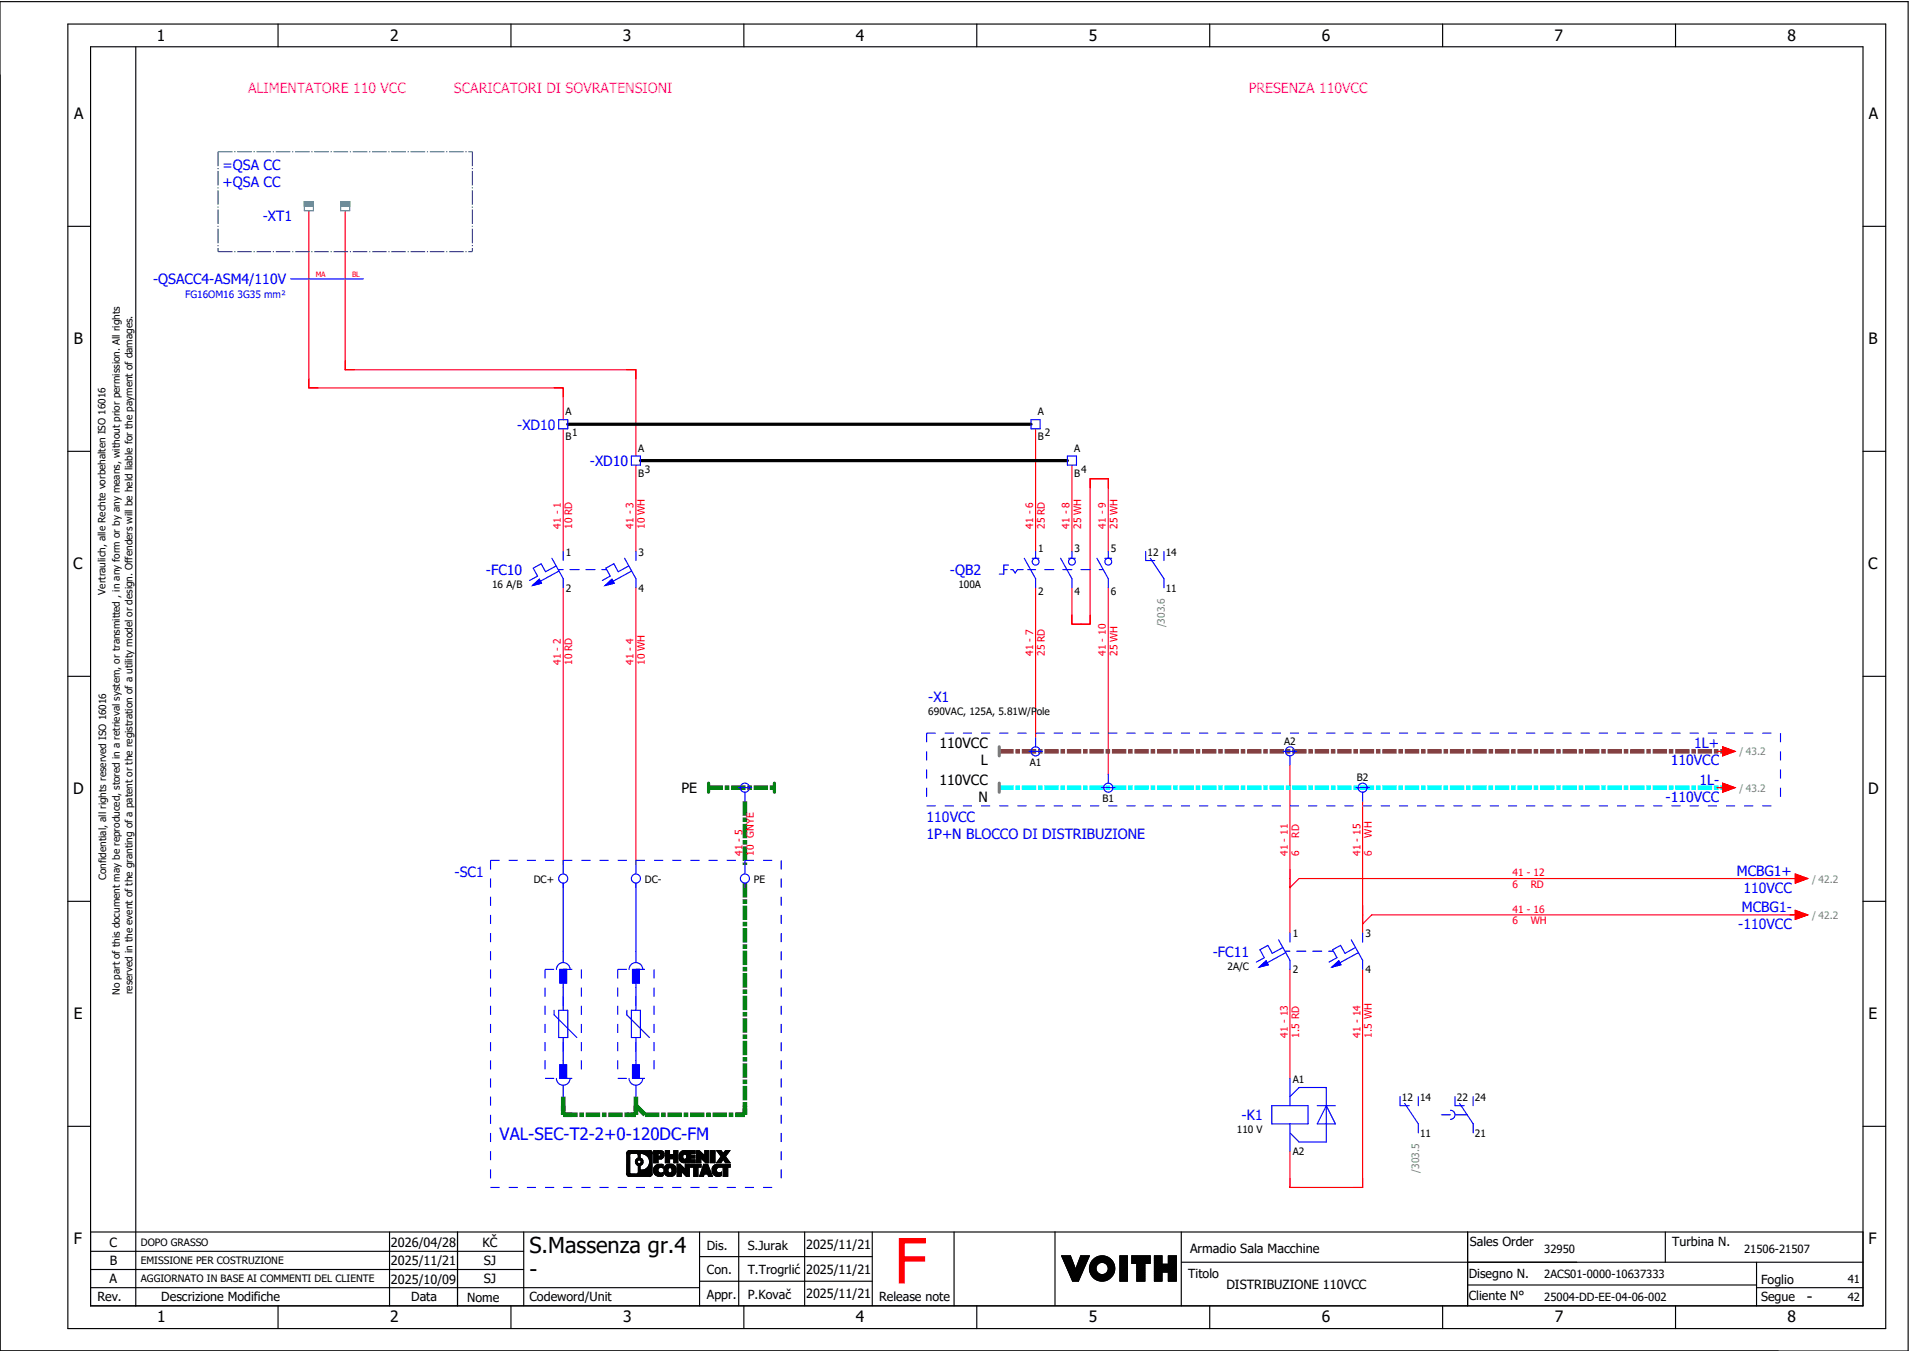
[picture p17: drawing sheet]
<svg xmlns="http://www.w3.org/2000/svg" width="421mm" height="297mm" viewBox="0 0 421 297" stroke-linecap="round" stroke-linejoin="round" font-family="sans-serif">
<defs><g id="words">
<text font-size="13.8" fill="#f00" x="196.9" y="282.5">F</text>
<g font-size="4.8">
<text x="116.6" y="275.8">S.Massenza gr.4</text>
<text x="116.6" y="281.1">-</text>
</g>
<text font-size="3.7" fill="#00f" x="110" y="250.9">VAL-SEC-T2-2+0-120DC-FM</text>
<g font-size="3.4">
<text x="34.5" y="9">1</text>
<text x="85.9" y="9">2</text>
<text x="137.1" y="9">3</text>
<text x="188.4" y="9">4</text>
<text x="239.7" y="9">5</text>
<text x="291" y="9">6</text>
<text x="342.3" y="9">7</text>
<text x="393.5" y="9">8</text>
<text x="16.3" y="26.2">A</text>
<text x="411.5" y="26.2">A</text>
<text x="16.2" y="75.8">B</text>
<text x="411.4" y="75.8">B</text>
<text x="16.1" y="125.3">C</text>
<text x="411.3" y="125.3">C</text>
<text x="16.1" y="174.8">D</text>
<text x="411.3" y="174.8">D</text>
<text x="16.2" y="224.4">E</text>
<text x="411.4" y="224.4">E</text>
<text x="16.2" y="273.9">F</text>
<text x="411.4" y="273.9">F</text>
<text x="397.8" y="286.6">-</text>
<text x="34.6" y="291">1</text>
<text x="85.9" y="291">2</text>
<text x="137.2" y="291">3</text>
<text x="188.4" y="291">4</text>
<text x="239.7" y="291">5</text>
<text x="291" y="291">6</text>
<text x="342.3" y="291">7</text>
<text x="393.6" y="291">8</text>
</g>
<g font-size="3.1" fill="#f0f">
<text x="54.6" y="20.5">ALIMENTATORE 110 VCC</text>
<text x="100" y="20.5">SCARICATORI DI SOVRATENSIONI</text>
<text x="274.9" y="20.5">PRESENZA 110VCC</text>
</g>
<g font-size="3.1" fill="#00f">
<text x="49" y="37.5">=QSA CC</text>
<text x="49" y="41.3">+QSA CC</text>
<text x="57.9" y="48.7">-XT1</text>
<text x="33.7" y="62.6">-QSACC4-ASM4/110V</text>
<text x="113.9" y="94.6">-XD10</text>
<text x="129.9" y="102.6">-XD10</text>
<text x="107" y="126.6">-FC10</text>
<text x="209.2" y="126.6">-QB2</text>
<text x="204.4" y="154.6">-X1</text>
<text x="373" y="164.8">1L+</text>
<text x="367.8" y="168.5">110VCC</text>
<text x="374.1" y="172.8">1L-</text>
<text x="366.7" y="176.5">-110VCC</text>
<text x="204" y="181">110VCC</text>
<text x="204" y="184.8">1P+N BLOCCO DI DISTRIBUZIONE</text>
<text x="100.1" y="193">-SC1</text>
<text x="382.4" y="192.8">MCBG1+</text>
<text x="383.8" y="196.5">110VCC</text>
<text x="383.5" y="200.8">MCBG1-</text>
<text x="382.7" y="204.5">-110VCC</text>
<text x="267" y="210.6">-FC11</text>
<text x="273.4" y="246.6">-K1</text>
</g>
<g font-size="3.1">
<text x="206.8" y="164.8">110VCC</text>
<text x="206.8" y="172.8">110VCC</text>
<text x="216" y="168.5">L</text>
<text x="150" y="174.6">PE</text>
<text x="215.4" y="176.5">N</text>
</g>
<g font-size="2.8">
<text x="24.1" y="274.4">C</text>
<text x="86.1" y="274.4">2026/04/28</text>
<text x="106.2" y="274.4">KČ</text>
<text x="155.6" y="275.1">Dis.</text>
<text x="164.6" y="275.1">S.Jurak</text>
<text x="177.5" y="275">2025/11/21</text>
<text x="262" y="275.8">Armadio Sala Macchine</text>
<text x="323.6" y="274.3">Sales Order</text>
<text x="368.1" y="274.2">Turbina N.</text>
<text x="24.2" y="278.6">B</text>
<text x="86.1" y="278.6">2025/11/21</text>
<text x="106.5" y="278.6">SJ</text>
<text x="155.6" y="280.5">Con.</text>
<text x="164.6" y="280.5">T.Trogrlić</text>
<text x="177.5" y="280.4">2025/11/21</text>
<text x="261.6" y="281.3">Titolo</text>
<text x="323.4" y="281.2">Disegno N.</text>
<text x="21.4" y="286.5">Rev.</text>
<text x="24.1" y="282.5">A</text>
<text x="35.5" y="286.4">Descrizione Modifiche</text>
<text x="86.1" y="282.6">2025/10/09</text>
<text x="90.5" y="286.5">Data</text>
<text x="102.8" y="286.5">Nome</text>
<text x="106.5" y="282.5">SJ</text>
<text x="116.6" y="286.3">Codeword/Unit</text>
<text x="155.6" y="286">Appr.</text>
<text x="164.6" y="285.9">P.Kovač</text>
<text x="177.5" y="285.8">2025/11/21</text>
<text x="193.5" y="286.5">Release note</text>
<text x="270" y="283.8">DISTRIBUZIONE 110VCC</text>
<text x="323.4" y="286.2">Cliente N°</text>
<text x="387.7" y="286.5">Segue</text>
<text x="387.7" y="282.6">Foglio</text>
</g>
<g font-size="2.5">
<text x="340" y="275.9">32950</text>
<text x="384" y="275.9">21506-21507</text>
<text x="340" y="281.4">2ACS01-0000-10637333</text>
<text x="340" y="286.4">25004-DD-EE-04-06-002</text>
<text x="406.8" y="282.4">41</text>
<text x="406.8" y="286.4">42</text>
</g>
<text font-size="2.2" fill="#00f" x="40.7" y="65.5">FG16OM16 3G35 mm²</text>
<g font-size="2.2">
<text x="124.5" y="91.4">A</text>
<text x="228.5" y="91.4">A</text>
<text x="124.5" y="96.9">B</text>
<text x="126" y="96">1</text>
<text x="140.5" y="99.4">A</text>
<text x="228.5" y="96.9">B</text>
<text x="230" y="96">2</text>
<text x="236.5" y="99.4">A</text>
<text x="140.5" y="104.9">B</text>
<text x="142" y="104">3</text>
<text x="236.5" y="104.9">B</text>
<text x="238" y="104">4</text>
<text x="124.6" y="122.3">1</text>
<text x="140.6" y="122.3">3</text>
<text x="228.6" y="121.5">1</text>
<text x="236.6" y="121.5">3</text>
<text x="244.6" y="121.5">5</text>
<text x="252.6" y="122.3">12</text>
<text x="256.7" y="122.3">14</text>
<text x="23.2" y="130.9" transform="rotate(-90 23.2 130.9)">Vertraulich, alle Rechte vorbehalten ISO 16016</text>
<text x="108.3" y="129.5">16 A/B</text>
<text x="124.6" y="130.2">2</text>
<text x="140.6" y="130.2">4</text>
<text x="211" y="129.5">100A</text>
<text x="228.6" y="131">2</text>
<text x="236.6" y="131">4</text>
<text x="244.6" y="131">6</text>
<text x="256.7" y="130.2">11</text>
<text x="204.4" y="157.5">690VAC, 125A, 5.81W/Pole</text>
<text x="282.7" y="163.9">A2</text>
<text x="226.7" y="168.6">A1</text>
<text x="298.7" y="171.9">B2</text>
<text x="242.7" y="176.6">B1</text>
<text x="23.4" y="193.7" transform="rotate(-90 23.4 193.7)">Confidential, all rights reserved ISO 16016</text>
<text x="117.5" y="194.3">DC+</text>
<text x="142" y="194.3">DC-</text>
<text x="166" y="194.3">PE</text>
<text x="284.6" y="206.3">1</text>
<text x="300.6" y="206.3">3</text>
<text x="270.2" y="213.5">2A/C</text>
<text x="284.6" y="214.2">2</text>
<text x="300.6" y="214.2">4</text>
<text x="26.4" y="219" transform="rotate(-90 26.4 219)">No part of this document may be reproduced, stored in a retrieval system, or transmitted , in any form or by any means, without prior permission. All rights</text>
<text x="29.2" y="218.9" transform="rotate(-90 29.2 218.9)">reserved in the event of the granting of a patent or the registration of a utility model or design. Offenders will be held liable for the payment of damages.</text>
<text x="284.6" y="238.3">A1</text>
<text x="308.6" y="242.3">12</text>
<text x="312.7" y="242.3">14</text>
<text x="320.7" y="242.3">22</text>
<text x="324.7" y="242.3">24</text>
<text x="272.3" y="249.5">110 V</text>
<text x="312.7" y="250.2">11</text>
<text x="324.7" y="250.2">21</text>
<text x="284.6" y="254.2">A2</text>
<text x="31" y="274.2">DOPO GRASSO</text>
<text x="31" y="278.3">EMISSIONE PER COSTRUZIONE</text>
<text x="31" y="282.3">AGGIORNATO IN BASE AI COMMENTI DEL CLIENTE</text>
</g>
<g font-size="2.2" fill="#f00">
<text x="123.5" y="116.4" transform="rotate(-90 123.5 116.4)">41 - 1</text>
<text x="126" y="116.4" transform="rotate(-90 126 116.4)">10 RD</text>
<text x="139.5" y="116.4" transform="rotate(-90 139.5 116.4)">41 - 3</text>
<text x="142" y="116.4" transform="rotate(-90 142 116.4)">10 WH</text>
<text x="227.5" y="116.4" transform="rotate(-90 227.5 116.4)">41 - 6</text>
<text x="230" y="116.4" transform="rotate(-90 230 116.4)">25 RD</text>
<text x="235.5" y="116.4" transform="rotate(-90 235.5 116.4)">41 - 8</text>
<text x="238" y="116.4" transform="rotate(-90 238 116.4)">25 WH</text>
<text x="243.5" y="116.4" transform="rotate(-90 243.5 116.4)">41 - 9</text>
<text x="246" y="116.4" transform="rotate(-90 246 116.4)">25 WH</text>
<text x="123.5" y="146.4" transform="rotate(-90 123.5 146.4)">41 - 2</text>
<text x="126" y="146.4" transform="rotate(-90 126 146.4)">10 RD</text>
<text x="139.5" y="146.4" transform="rotate(-90 139.5 146.4)">41 - 4</text>
<text x="142" y="146.4" transform="rotate(-90 142 146.4)">10 WH</text>
<text x="227.5" y="144.4" transform="rotate(-90 227.5 144.4)">41 - 7</text>
<text x="230" y="144.4" transform="rotate(-90 230 144.4)">25 RD</text>
<text x="243.5" y="144.4" transform="rotate(-90 243.5 144.4)">41 - 10</text>
<text x="246" y="144.4" transform="rotate(-90 246 144.4)">25 WH</text>
<text x="286" y="184.4" transform="rotate(-90 286 184.4)">RD</text>
<text x="302" y="184.4" transform="rotate(-90 302 184.4)">WH</text>
<text x="163.5" y="188.4" transform="rotate(-90 163.5 188.4)">41 - 5</text>
<text x="166" y="188.4" transform="rotate(-90 166 188.4)">10 GNYE</text>
<text x="283.5" y="188.4" transform="rotate(-90 283.5 188.4)">41 - 11</text>
<text x="286" y="188.4" transform="rotate(-90 286 188.4)">6</text>
<text x="299.5" y="188.4" transform="rotate(-90 299.5 188.4)">41 - 15</text>
<text x="302" y="188.4" transform="rotate(-90 302 188.4)">6</text>
<text x="333" y="192.9">41 - 12</text>
<text x="333" y="195.4">6</text>
<text x="337" y="195.4">RD</text>
<text x="333" y="200.9">41 - 16</text>
<text x="333" y="203.4">6</text>
<text x="337" y="203.4">WH</text>
<text x="283.5" y="228.4" transform="rotate(-90 283.5 228.4)">41 - 13</text>
<text x="286" y="228.4" transform="rotate(-90 286 228.4)">1.5 RD</text>
<text x="299.5" y="228.4" transform="rotate(-90 299.5 228.4)">41 - 14</text>
<text x="302" y="228.4" transform="rotate(-90 302 228.4)">1.5 WH</text>
</g>
<g font-size="2.2" fill="#7ca552">
<text x="256.4" y="138.1" transform="rotate(-90 256.4 138.1)">/303.6</text>
<text x="383" y="166.3">/ 43.2</text>
<text x="383" y="174.3">/ 43.2</text>
<text x="399" y="194.3">/ 42.2</text>
<text x="399" y="202.3">/ 42.2</text>
<text x="312.4" y="258.1" transform="rotate(-90 312.4 258.1)">/303.5</text>
</g>
<g font-size="1.6" fill="#f00">
<text x="69.5" y="60.9">MA</text>
<text x="77.5" y="60.9">BL</text>
</g>
</g></defs>
<g fill="none" stroke="#000" stroke-width=".25">
<path d="M0 .4h420.1v297h-420.1zM14.9 5.3h400.3v287.2h-400.3zM19.9 10.3h390.3v277.2h-390.3zM29.9 10.4v277.1M61.2 5.3v5M112.5 5.3v5M163.8 5.3v5M215.1 5.3v5M266.3 5.3v5M317.6 5.3v5M368.9 5.3v5M14.9 49.8h5"/>
<path d="M410.2 49.8h5M14.9 99.3h5M410.2 99.3h5M14.9 148.9h5M410.2 148.9h5M14.9 198.4h5M410.2 198.4h5M14.9 247.9h5M410.2 247.9h5M19.9 271.2h390.3M19.9 279.5h95.4M19.9 275.4h95.4"/>
<path d="M85.8 271.2v16.3M100.7 271.2v16.3M115.3 271.2v16.3M154 271.2v16.3M154 276.6h38M162.6 271.2v16.3M177.2 271.2v16.3M192 271.2v16.3M210.1 271.2v16.3M232.3 271.1v16.3M233.7 276.4h2M233.7 276.4l2.5 5.6"/>
<path d="M233.8 276.4l-.1 .1M233.9 276.4l-.1 .2M234.1 276.4l-.3 .3M234.2 276.4l-.3 .4M234.4 276.4l-.5 .5M234.5 276.4l-.5 .6M234.7 276.4l-.7 .7M234.8 276.4l-.7 .8M235 276.4l-.9 .9M235.1 276.4l-.9 1M235.3 276.4l-1.1 1.1M235.4 276.4l-1.2 1.2"/>
<path d="M235.6 276.4l-1.3 1.3M235.7 276.4l1.1 3 1.1-3h1.9l-2.4 5.6h-1.2M235.7 276.5l-1.4 1.3M235.7 276.6l-1.3 1.3M235.8 276.7l-1.4 1.3M235.8 276.8l-1.3 1.3M235.9 276.9l-1.4 1.4M235.9 277l-1.3 1.4M235.9 277.1l-1.3 1.4M236 277.3l-1.3 1.3M236 277.4l-1.3 1.3M236.1 277.5l-1.3 1.3"/>
<path d="M236.1 277.6l-1.3 1.3M236.1 277.7l-1.3 1.3M236.2 277.8l-1.3 1.3M236.2 277.9l-1.3 1.3M236.3 278l-1.3 1.3M236.3 278.1l-1.3 1.3M236.3 278.2l-1.2 1.3M236.4 278.3l-1.3 1.3M236.4 278.4l-1.2 1.3M236.5 278.6l-1.3 1.2M236.5 278.7l-1.2 1.2M236.6 278.8l-1.3 1.2"/>
<path d="M236.6 278.9l-1.3 1.2M236.6 279l-1.2 1.2M236.7 279.1l-1.3 1.2M236.7 279.2l-1.2 1.3M236.8 279.3l-1.3 1.3M238 276.4l-.1 .1M238.1 276.4l-.3 .4M238.3 276.4l-.6 .6M238.4 279.8l-2.2 2.2M238.4 276.4l-.8 .8M238.5 279.5l-2.4 2.4M238.6 276.4l-1.1 1.1"/>
<path d="M238.6 279.3l-2.5 2.5M238.7 279l-2.7 2.7M238.7 276.4l-1.2 1.3M238.8 278.7l-2.8 2.9M238.9 276.4l-1.5 1.6M239 278.5l-3.1 3M239 276.4l-1.7 1.8M239.1 278.2l-3.2 3.2M239.2 276.4l-2 2.1M239.2 277.9l-3.4 3.4M239.3 277.7l-3.5 3.5M239.3 276.4l-2.2 2.3"/>
<path d="M239.4 277.4l-3.6 3.7M239.5 276.4l-2.5 2.5M239.5 277.1l-3.8 3.9M239.6 276.4l-2.7 2.8M239.7 276.9l-4 4M239.8 276.6l-4.2 4.2M239.8 276.4l-4.2 4.3M241.1 276.9l-.8 .8M241.3 279.3l-1.2 1.1M241.3 279.1l-1.2 1.2M241.3 279.4l-1.1 1.1M241.3 278.9l-1.3 1.3"/>
<path d="M241.3 279.5l-1.1 1.1M241.4 279.7l-1.1 1M241.4 278.7l-1.4 1.4M241.4 279.8l-1 1M241.4 276.7l-1.3 1.3M241.5 279.9l-1.1 1M241.5 280l-1 1M241.7 276.6l-1.7 1.7M241.9 276.5l-1.9 2M242.1 276.5l-2.2 2.2M242.3 276.5l-2.4 2.4M242.5 276.4l-2.6 2.6"/>
<path d="M242.6 276.4l-2.7 2.8M242.8 276.4l-2.9 3M242.9 276.5l-3 3M243 276.5l-3.1 3.1M243.2 276.5l-3.3 3.3M243.3 276.5l-3.4 3.4M243.4 276.6l-3.4 3.4M243.5 276.6l-1.4 1.4M243.6 276.6l-1.3 1.3M243.7 276.7l-1.2 1.2M243.9 276.7l-1.2 1.2M244 276.8l-1.2 1.1"/>
<path d="M244 276.8l-1.1 1.1M244.1 276.9l-1 1.1M244.2 276.9l-1 1.1M244.3 277l-1 1M244.4 277.1l-1 1M244.5 277.1l-1 1.1M244.6 277.2l-1.1 1M244.6 277.3l-1 1M244.7 277.4l-1 1M244.8 277.4l-1 1.1M244.8 277.5l-1 1.1M244.9 277.6l-1 1.1"/>
<path d="M245 277.7l-1.1 1.1M245 277.8l-1.1 1.1M245.1 277.9l-1.1 1.1M245.1 278l-1.1 1.1M245.2 278.1l-1.2 1.2M245.2 278.2l-1.2 1.3M245.3 278.3l-1.4 1.4M245.3 278.4l-1.5 1.5M245.3 278.5l-3.4 3.4M245.4 279.9l-2.1 2M245.4 278.7l-3.3 3.3M245.4 279.7l-2.3 2.3"/>
<path d="M245.4 278.8l-3.2 3.2M245.4 278.9l-3.1 3.1M245.4 279.5l-2.5 2.5M245.4 279.1l-2.9 2.9M245.4 279.4l-2.6 2.6M245.4 279.2l-2.8 2.8M246.6 276.4h1.6v5.6h-1.6zM246.6 276.4v.1M246.8 276.4l-.2 .3M246.9 276.4l-.3 .4M247.1 276.4l-.5 .6M247.2 276.4l-.6 .7"/>
<path d="M247.4 276.4l-.8 .9M247.5 276.4l-.9 1M247.7 276.4l-1.1 1.2M247.8 276.4l-1.2 1.3M248 276.4l-1.4 1.5M248.1 276.4l-1.5 1.6M248.2 280l-1.6 1.6M248.2 279.8l-1.6 1.7M248.2 279.7l-1.6 1.6M248.2 279.5l-1.6 1.7M248.2 279.4l-1.6 1.6M248.2 279.2l-1.6 1.7"/>
<path d="M248.2 277.4l-1.6 1.7M248.2 277.3l-1.6 1.6M248.2 277.1l-1.6 1.7M248.2 277l-1.6 1.6M248.2 276.8l-1.6 1.7M248.2 276.7l-1.6 1.6M248.2 276.5l-1.6 1.7M248.2 278l-1.6 1.7M248.2 277.9l-1.6 1.6M248.2 277.7l-1.6 1.7M248.2 277.6l-1.6 1.6M248.2 279.1l-1.6 1.6"/>
<path d="M248.2 278.9l-1.6 1.7M248.2 278.8l-1.6 1.6M248.2 278.6l-1.6 1.7M248.2 278.5l-1.6 1.6M248.2 278.3l-1.6 1.7M248.2 278.2l-1.6 1.6M249.2 276.4v.1M249.4 276.4l-.2 .2M249.5 276.4l-.3 .4M249.7 276.4l-.5 .5M249.8 276.4l-.6 .7M250 276.4l-.8 .8"/>
<path d="M250.1 276.4l-.9 1M250.3 278.1h-1.1v-1.7h4v1.7h-1.1v3.9h-1.8M250.3 278.1v3.9M250.3 276.4l-1.1 1.2M250.4 276.4l-1.2 1.3M250.6 276.4l-1.4 1.5M250.7 276.4l-1.5 1.6M250.9 276.4l-1.7 1.7M251 276.4l-1.6 1.7M251.2 276.4l-1.7 1.7M251.3 276.4l-1.6 1.7M251.5 276.4l-1.7 1.7"/>
<path d="M251.6 276.4l-1.6 1.7M251.8 276.4l-1.7 1.7M251.9 276.4l-1.6 1.7M252.1 279.9l-1.8 1.8M252.1 278.6l-1.8 1.8M252.1 278.4l-1.8 1.8M252.1 278.3l-1.8 1.8M252.1 279.2l-1.8 1.8M252.1 279l-1.8 1.8M252.1 278.9l-1.8 1.8M252.1 278.7l-1.8 1.8M252.1 279.3l-1.8 1.8"/>
<path d="M252.1 279.8l-1.8 1.8M252.1 279.6l-1.8 1.8M252.1 279.5l-1.8 1.8M252.1 276.4l-1.8 1.9M252.2 276.4l-1.9 2M252.4 276.4l-2.1 2.2M252.5 276.4l-2.2 2.3M252.7 276.4l-2.4 2.5M252.8 276.4l-2.5 2.6M253 276.4l-2.7 2.8M253.1 276.4l-2.8 2.9M253.2 277.4l-.7 .7"/>
<path d="M253.2 276.7l-2.9 2.9M253.2 276.5l-2.9 3M253.2 277.3l-.8 .8M253.2 277.1l-1 1M253.2 277l-2.9 2.9M253.2 276.8l-2.9 3M253.2 278l-.1 .1M253.2 277.9l-.2 .2M253.2 277.7l-.4 .4M253.2 277.6l-.5 .5M254.2 276.4v5.6M254.2 276.4h1.6"/>
<path d="M254.2 276.4v.1M254.3 276.4l-.1 .2M254.5 276.4l-.3 .4M254.6 276.4l-.4 .5M254.8 276.4l-.6 .7M254.9 276.4l-.7 .8M255.1 276.4l-.9 1M255.2 276.4l-1 1.1M255.4 276.4l-1.2 1.3M255.5 276.4l-1.3 1.4M255.7 276.4l-1.5 1.6M255.8 277.5l-1.6 1.7"/>
<path d="M255.8 277.4l-1.6 1.6M255.8 277.2l-1.6 1.7M255.8 277.1l-1.6 1.6M255.8 276.9l-1.6 1.7M255.8 276.8l-1.6 1.6M255.8 276.6l-1.6 1.7M255.8 276.5l-1.6 1.6M255.8 276.4v1.9M255.8 278l-1.6 1.6M255.8 277.8l-1.6 1.7M255.8 277.7l-1.6 1.6M255.8 278.3l-1.6 1.6"/>
<path d="M255.8 278.1l-1.6 1.7M255.9 278.3l-1.7 1.8M256.1 278.3l-1.9 1.9M256.2 278.3l-2 2.1M256.4 278.3l-2.2 2.2M256.5 278.3l-2.3 2.4M256.7 278.3l-2.5 2.5M256.8 278.3l-2.6 2.7M257 278.3l-2.8 2.8M257.1 278.3l-2.9 3M257.3 276.4l-.1 .2M257.5 276.4l-.3 .3"/>
<path d="M257.6 276.4l-.4 .5M257.8 276.4l-.6 .6M257.9 276.4l-.7 .8M258.1 276.4l-.9 .9M258.2 276.4l-1 1.1M258.4 276.4l-1.2 1.2M258.5 276.4l-1.3 1.4M258.7 276.4l-1.5 1.5M258.8 276.4l-1.6 1.7M259 276.4h-1.8v1.9h-1.4M259 276.4v5.6h-1.8v-2M259 276.5l-1.8 1.7"/>
<path d="M259 277.5l-2.5 2.5M259 277.4l-2.7 2.6M259 277.1l-3 2.9M259 276.9l-3.1 3.1M259 277.2l-2.8 2.8M259 276.8l-4.8 4.8M259 276.6l-4.8 4.8M259 279l-1.8 1.8M259 278.9l-1.8 1.7M259 278.7l-1.8 1.8M259 278.6l-1.8 1.7M259 278.4l-1.8 1.8"/>
<path d="M259 278.3l-1.8 1.7M259 278.1l-1.9 1.9M259 278l-2.1 2M259 277.8l-2.2 2.2M259 277.7l-2.4 2.3M259 279.3l-1.8 1.8M259 279.2l-1.8 1.7M259 279.9l-1.8 1.8M259 279.8l-1.8 1.7M259 279.6l-1.8 1.8M259 279.5l-1.8 1.7M260.1 271.2v16.3"/>
<path d="M260.1 277.9h150.1M323.1 271.2v16.3M366.6 271.2v6.7M386.7 277.9v9.6M19.9 283.5h134.1M61.2 287.5v5M112.5 287.5v5M154 282h38M163.8 287.5v5M215.1 287.5v5M237.5 281.9l-.1 .1M237.6 281.7l-.4 .3"/>
<path d="M237.7 281.4l-.6 .6M237.8 281.1l-.9 .9M237.9 280.9l-1.1 1.1M238 280.6l-1.4 1.4M238.2 280.3l-1.7 1.7M238.3 280.1l-2 1.9M241.6 280l-1 1.1M241.6 280.1l-1 1M241.7 280.2l-1 1M241.8 280.3l-1 1M241.9 280.3l-1 1.1M242 280.4l-1.1 1"/>
<path d="M242.1 280.4l-1.1 1.1M242.2 280.5l-1.1 1.1M242.3 280.5l-1.1 1.1M242.4 280.6l-1.1 1.1M242.6 280.6l-1.2 1.1M242.7 280.6l-1.2 1.2M242.9 280.6l-1.3 1.2M243.1 280.5l-1.4 1.4M243.3 280.4l-1.5 1.5M245.1 280.6l-1.1 1M245.2 280.3l-1.5 1.5M245.3 280.1l-1.8 1.8"/>
<path d="M248.2 281.6l-.4 .4M248.2 281.5l-.5 .5M248.2 281.9l-.1 .1M248.2 281.8l-.2 .2M248.2 281.3l-.7 .7M248.2 281.2l-.8 .8M248.2 281l-1 1M248.2 280.9l-1.1 1.1M248.2 280.7l-1.3 1.3M248.2 280.6l-1.4 1.4M248.2 280.4l-1.6 1.6M248.2 280.3l-1.6 1.6"/>
<path d="M248.2 280.1l-1.6 1.7M252.1 281.3l-.8 .7M252.1 281.1l-.9 .9M252.1 281l-1.1 1M252.1 280.8l-1.2 1.2M252.1 280.7l-1.4 1.3M252.1 280.5l-1.5 1.5M252.1 280.4l-1.7 1.6M252.1 280.2l-1.8 1.8M252.1 280.1l-1.8 1.8M252.1 281.7l-.3 .3M252.1 281.6l-.5 .4"/>
<path d="M252.1 281.4l-.6 .6M252.1 281.9l-.2 .1M255.8 280v2h-1.6M255.8 280.7l-1.3 1.3M255.8 280.5l-1.5 1.5M255.8 280.1l-1.6 1.6M255.8 280.4l-1.6 1.6M255.8 280h1.4M255.8 281.9l-.1 .1M255.8 281.7l-.3 .3M255.8 281.6l-.4 .4M255.8 281.4l-.6 .6"/>
<path d="M255.8 281.3l-.7 .7M255.8 281.1l-.9 .9M255.8 281l-1 1M255.8 280.8l-1.2 1.2M255.8 280.2l-1.6 1.7M259 281.9l-.2 .1M259 281.7l-.3 .3M259 281.6l-.5 .4M259 281.4l-.6 .6M259 281.3l-.8 .7M259 281.1l-.9 .9M259 281l-1.1 1"/>
<path d="M259 280.8l-1.2 1.2M259 280.7l-1.4 1.3M259 280.5l-1.5 1.5M259 280.4l-1.7 1.6M259 280.2l-1.8 1.8M259 280.1l-1.8 1.7M266.3 287.5v5M317.6 287.5v5M323.1 282.9h63.6M368.9 287.5v5M386.7 283.5h23.5"/>
<circle cx="242.6" cy="279.2" r="1.35"/>
<circle cx="242.6" cy="279.2" r="2.79"/>
</g>
<g fill="none" stroke="#f00" stroke-width=".25">
<path d="M68 46.4v39h56v7M76 46.4v35h64v19M124 94.4v27M228 94.4v27M140 102.4v19M236 102.4v19M124 129.4v61M140 129.4v61M228 129.4v33M244 121.4v-16h-4v32h-4v-8M244 129.4v41M284 168.4v37"/>
<path d="M300 176.4v29M378 165.4h1.3M378 173.4h1.3M379.3 164.4l2.7 1-2.7 1zM379.3 172.4l2.7 1-2.7 1zM395.2 192.4l2.8 1-2.8 1zM396 193.4h-110l-2 2M284 213.4v24M300 213.4v48h-16v-8M395.2 200.4l2.8 1-2.8 1zM396 201.4h-94l-2 2"/>
</g>
<g fill="none" stroke="#008000" stroke-width="1" stroke-dasharray="3.2 .4 1 .4" stroke-linecap="butt">
<path d="M156 173.4h14.5M164 176.4v14M164 194.4v51M124 245.4h16M124 241.4v4M124 243.4v2M124 245.4h2M138 245.4h2M140 241.4v4M140 243.4v2M140 243.4l2 2M142 245.4h22"/>
<path d="M162 245.4h2M164 243.4v2"/>
</g>
<g fill="none" stroke="#00f" stroke-width=".25">
<path d="M64 61.4h16M123 92.4h2v2h-2zM227 92.4h2v2h-2zM139 100.4h2v2h-2zM235 100.4h2v2h-2zM117.2 128.9l1.5-1.4 .5 .9zM121.5 122.9l2.5 4.5v2M122.4 124.6l-2.3 1.3-1-1.8-1.7 1 1 1.7-1.8 1M123 125.4h1M123.1 125.7l-4.1 2.2M124 121.4v2M125.5 125.4h2"/>
<path d="M129 125.4h2M132.5 125.4h1M133.2 128.9l1.5-1.4 .5 .9zM137.5 122.9l2.5 4.5v2M138.4 124.6l-2.3 1.3-1-1.8-1.7 1 1 1.7-1.8 1M139.1 125.7l-4.1 2.2M140 121.4v2M221 125.4h.8M222 124.4h-1v2h-1M222.5 125.4h.5l.5 .7 .5-.7h1.3M225.5 122.9l2.5 4.5v2M226.3 125.4h1.7"/>
<path d="M227.2 122.9h1.5M228 121.4v1.5M230 125.4h2M233.5 122.9l2.5 4.5v2M234 125.4h2M235.2 122.9h1.5M236 121.4v1.5M238 125.4h2M241.5 122.9l2.5 4.5v2M242 125.4h.9M243.3 122.9h1.5M244 121.4v1.5"/>
<path d="M252.2 121.4v2h2.1M253.3 122.9l3 4.5v2M256.3 121.4v2M162.5 173.4h3M164 174.4v2M226.5 165.4h3M228 162.4v2M242.5 173.4h3M244 170.4v2M282.5 165.4h3M284 166.4v2M298.5 173.4h3"/>
<path d="M300 174.4v2M124 189.4v3M124 194.4v17.5M140 189.4v3M140 194.4v17.5M164 189.4v3M164 194.4v1M122.5 213.4a1.5 1.5 0 0 1 1.5-1.5 1.5 1.5 0 0 1 1.5 1.5M123.2 213.4h1.5v3h-1.5zM124 216.4v6M138.5 213.4a1.5 1.5 0 0 1 1.5-1.5 1.5 1.5 0 0 1 1.5 1.5M139.2 213.4h1.5v3h-1.5z"/>
<path d="M140 216.4v6M277.2 212.9l1.5-1.4 .5 .9zM281.5 206.9l2.5 4.5v2M282.4 208.6l-2.3 1.3-1-1.8-1.7 1 1 1.7-1.8 1M283 209.4h1M283.1 209.7l-4.1 2.2M284 205.4v2M285.5 209.4h2M289 209.4h2M292.5 209.4h1M293.2 212.9l1.5-1.4 .5 .9zM297.5 206.9l2.5 4.5v2"/>
<path d="M298.4 208.6l-2.3 1.3-1-1.8-1.7 1 1 1.7-1.8 1M299.1 209.7l-4.1 2.2M300 205.4v2M122 222.4v1l5 5M122.5 237.4a1.5 1.5 0 0 0 1.5 1.5 1.5 1.5 0 0 0 1.5-1.5M123 222.4h2v6h-2zM123.2 234.4h1.5v3h-1.5zM124 228.4v6M124 238.9v2.5M138 222.4v1l5 5M138.5 237.4a1.5 1.5 0 0 0 1.5 1.5 1.5 1.5 0 0 0 1.5-1.5M139 222.4h2v6h-2z"/>
<path d="M139.2 234.4h1.5v3h-1.5zM140 228.4v6M140 238.9v2.5M284 237.4v6M280 243.4h8v4h-8zM284 247.4v6M284 241.4l2-2h6v12h-6l-2-2M290 243.4h4M292 243.4h.1M292 243.4l2 4h-4zM308.3 241.4v2h2M309.2 242.9l3.1 4.5v2"/>
<path d="M312.2 241.4v2M317.3 245.4h2M319.3 244.4a1 1 0 0 1 1 1 1 1 0 0 1-1 1M320.3 241.4v2h2M320.3 245.4h2.7M321.3 242.9l3 4.5v2M324.3 241.4v2"/>
<circle cx="228" cy="123.6" r=".75"/>
<circle cx="236" cy="123.6" r=".75"/>
<circle cx="244" cy="123.6" r=".75"/>
<circle cx="164" cy="173.4" r="1"/>
<circle cx="228" cy="165.4" r="1"/>
<circle cx="244" cy="173.4" r="1"/>
<circle cx="284" cy="165.4" r="1"/>
<circle cx="300" cy="173.4" r="1"/>
<circle cx="124" cy="193.4" r="1"/>
<circle cx="140" cy="193.4" r="1"/>
<circle cx="164" cy="193.4" r="1"/>
</g>
<path d="M220 165.4h160" fill="none" stroke="#7f3f3f" stroke-width="1" stroke-dasharray="3.2 .4 1 .4" stroke-linecap="butt"/>
<path d="M220 173.4h160" fill="none" stroke="#0ff" stroke-width="1" stroke-dasharray="3.2 .4 1 .4" stroke-linecap="butt"/>
<path d="M125 93.4h102M141 101.4h94" fill="none" stroke="#000" stroke-width=".7"/>
<g fill="#000" stroke="#000" stroke-width=".22">
<path d="M138 253.9h.8l-.2 .2v4.1l.2 .3-.8-.1zM138 258.4l.4 .5-.3-.1zM138.2 253.5l.3-.2-.5 .6zM140.5 256.2h.4v1.2a1.48 1.48 0 0 0 1.8-.5l.3-1 .1 2.7-2.8-.2 .2-.3zM140.2 253.9h1l-.3 .1v.9l.6 .5 .1 .5-.3 .4-.4 .3v-.4a.5 .5 0 0 0 .2-.8 .45 .45 0 0 0-.7 .1 .45 .45 0 0 0 .2 .7l-.1 .4a.86 .86 0 0 1-.6-.9 .86 .86 0 0 1 .6-.8v-.7zM138 258.4h5v.5h-4.6zM141.3 253.9h1.7v1.8l-.4-1.1-.4-.4zM143.1 253.3l.3 .1 .1 .5zM138.4 253.3h4.7l.4 .6h-5.5zM143 258.9l.5-.4-.1 .3zM143 253.9h.5l.1 4.7-.6 .3zM143.9 253.3h1v2.7h-1z"/>
<path d="M144.9 253.3h.5a.76 .76 0 0 1 .8 .6v.5l-.3 .5-.3 .2h-.7v-.6h.4l.1-.3-.1-.3h-.4zM144.4 256.5l.6-.2h.9l.1 .8a.69 .69 0 0 0-1 0 .69 .69 0 0 0 0 1 .69 .69 0 0 0 1 0l-.1 .7a1.38 1.38 0 0 1-1.8-.4 1.38 1.38 0 0 1 .3-1.9zM146.5 253.3h.9v.8h.9v-.8h.9v2.7h-.9v-.9h-.9v.9h-.9zM146.4 256.7a1.11 1.11 0 0 1 1.1-.4l.1 .7-.5 .2v.6a.46 .46 0 0 0 .4 .4 .46 .46 0 0 0 .5-.3l-.1-.7-.4-.2v-.7a1.34 1.34 0 0 1 1.4 1.2 1.34 1.34 0 0 1-1 1.4 1.38 1.38 0 0 1-1.6-.5 1.38 1.38 0 0 1 .1-1.7zM149.1 256.3h.6l1.2 1.1v-1.1h.9v2.6h-.7l-1.1-1.1v1.1h-.9zM150.9 253.3h2.1v.6h-.9v.4h.9v.6h-.9v.4h.9v.6h-2.1v-.7l.3-.3v-.5l-.3-.4zM149.9 253.6l.4-.3h.6v.8h-.3l-.3 .3 .1 .6 .5 .2v.8a1.24 1.24 0 0 1-1.4-1.7zM152.1 256.3h2.3v.6h-.7v2h-1v-2h-.6zM153.4 253.3h.6l1.2 1.1v-1.1h.9v2.6l-.7 .1-1.1-1.1v1.1l-.9-.1zM154.9 256.3h.9l1 2.6h-.8l-.6-1.7-.5 1.7h-.9zM155.1 257.9l.7-.1 .1 .6h-1zM156.4 253.3h1v2.6h-1z"/>
<path d="M157.2 256.6l.6-.3h3v.6h-.6v2h-1v-2h-1a.66 .66 0 0 0-.4 1 .66 .66 0 0 0 1.1 .1v.8a1.38 1.38 0 0 1-2.1-.9v-.8zM157.8 253.3h1l.4 .6 .5-.6h1l-.9 1.3 .9 1.3h-1l-.5-.7-.5 .7h-.9l.9-1.3z"/>
</g>
<g fill="none" stroke="#000" stroke-width=".22">
<path d="M138 258.4l.4 .5M138 258.4h5v.5M138 253.9v4.5M138.2 253.5l.3-.2-.5 .6zM138.4 258.9l-.3-.1-.1-.4 .4 .5M138.4 258.9h4.6M138.8 253.9l-.2 .2v4.1l.2 .3-.8-.1M140.2 253.9h1l-.3 .1v.9l.6 .5 .1 .5-.3 .4-.4 .3v-.4a.48 .48 0 0 0 .3-.5 .48 .48 0 0 0-.3-.4 .44 .44 0 0 0-.6 .3 .44 .44 0 0 0 .3 .6l-.1 .4a.86 .86 0 0 1-.6-.9 .86 .86 0 0 1 .6-.8v-.7zM140.5 256.2h.4v1.2a1.48 1.48 0 0 0 1.8-.5l.3-1 .1 2.7-2.8-.2 .2-.3zM141.3 253.9h1.7v1.8a1.98 1.98 0 0 0-1.7-1.8zM143 258.9l.5-.4-.1 .3zM143 253.9v5"/>
<path d="M143 253.9h.5M143.1 253.3l.3 .1 .2 .3M143.1 253.3l.4 .6M143.1 253.3h-4.7l-.4 .6M143.5 253.9h-5.5M143.5 253.9l.1 4.7-.6 .3M143.6 253.7h.1M143.6 253.7l-.1 .2M144.4 256.5l.6-.2h.9l.1 .8a.69 .69 0 0 0-1 0 .69 .69 0 0 0 0 1 .69 .69 0 0 0 1 0l-.1 .7a1.38 1.38 0 0 1-1.8-.4 1.38 1.38 0 0 1 .3-1.9zM145.3 254.5h-.4M145.3 254.5h.1M145.4 254.5h-.1"/>
<path d="M145.4 254.4l-.1-.4-.4-.1v-.6v2.7h-1v-2.7h1.5a.76 .76 0 0 1 .8 .6v.5l-.3 .5-.3 .2h-.7M145.4 254.4v.1M146.5 253.3h.9v.8h.9v-.8h.9v2.7h-.9v-.9h-.9v.9h-.9zM147.5 256.3v.7l.4 .2 .1 .7a.46 .46 0 0 1-.5 .3 .46 .46 0 0 1-.4-.4v-.6l.5-.2zM149.1 256.3h.6l1.2 1.1v-1.1h.9v2.6h-.7l-1.1-1.1v1.1h-.9zM150.9 254l.3 .4v.5l-.3 .3M150.9 253.3h2.1v.6h-.9v.4h.9v.6h-.9v.4h.9v.6h-2.1M150.9 254.1h-.3l-.3 .3 .1 .6 .5 .2M150.9 253.3v.8M150.9 253.3a1.14 1.14 0 0 0-1.4 1v.7a1.14 1.14 0 0 0 1.4 1M150.9 255.2v.8M152.1 256.3h2.3v.6h-.7v2h-1v-2h-.6z"/>
<path d="M153.4 253.3h.6l1.2 1.1v-1.1h.9v2.6l-.7 .1-1.1-1.1v1.1l-.9-.1zM154.9 256.3h.9l1 2.6h-.8l-.6-1.7-.5 1.7h-.9zM155.1 257.9l.7-.1 .1 .6h-1zM156.4 253.3h1v2.6h-1zM157.2 256.6l.6-.3h3v.6h-.6v2h-1v-2h-1a.66 .66 0 0 0-.4 1 .66 .66 0 0 0 1.1 .1v.8a1.38 1.38 0 0 1-2.1-.9v-.8zM157.8 253.3h1l.4 .6 .5-.6h1l-.9 1.3 .9 1.3h-1l-.5-.7-.5 .7h-.9l.9-1.3z"/>
<circle cx="147.5" cy="257.7" r="1.37"/>
</g>
<g fill="none" stroke="#00f" stroke-width=".25" stroke-dasharray="2 2" stroke-linecap="butt">
<path d="M204 177.4h188M204 161.4h188M204 161.4v16M392 161.4v16M108 189.4h64M108 189.4v72M172 189.4v72M120 213.4h8M120 213.4v24M128 213.4v24M136 213.4h8M136 213.4v24"/>
<path d="M144 213.4v24M120 237.4h8M136 237.4h8M108 261.4h64"/>
</g>
<g fill="#00f" stroke="#00f" stroke-width=".22">
<path d="M123.2 234.4h1.5v3h-1.5z"/>
<path d="M123.2 213.4h1.5v3h-1.5z"/>
<path d="M139.2 234.4h1.5v3h-1.5z"/>
<path d="M139.2 213.4h1.5v3h-1.5z"/>
<path d="M293.2 212.9l1.5-1.4 .5 .9z"/>
<path d="M277.2 212.9l1.5-1.4 .5 .9z"/>
<path d="M133.2 128.9l1.5-1.4 .5 .9z"/>
<path d="M117.2 128.9l1.5-1.4 .5 .9z"/>
</g>
<path d="M220 164.4v2M220 172.4v2" fill="none" stroke="#808080" stroke-width=".7"/>
<path d="M156 172.4v2M170.5 172.4v2" fill="none" stroke="#008000" stroke-width=".7"/>
<path d="M48 33.4h56M48 33.4v22M104 33.4v22M48 55.4h56" fill="none" stroke="#007f7f" stroke-width=".25" stroke-dasharray="3.2 .4 .3 .4" stroke-linecap="butt"/>
<g fill="#52a5a5" stroke="#52a5a5" stroke-width=".22">
<path d="M67 44.4h2v1h-2z"/>
<path d="M75 44.4h2v1h-2z"/>
</g>
<path d="M67 45.4h2M67 44.4h2v2h-2zM75 45.4h2M75 44.4h2v2h-2z" fill="none" stroke="#52a5a5" stroke-width=".25"/>
<g fill="#f00" stroke="#f00" stroke-width=".22">
<path d="M379.3 164.4l2.7 1-2.7 1z"/>
<path d="M379.3 172.4l2.7 1-2.7 1z"/>
<path d="M395.2 200.4l2.8 1-2.8 1z"/>
<path d="M395.2 192.4l2.8 1-2.8 1z"/>
</g>
<use href="#words"/>
</svg>
